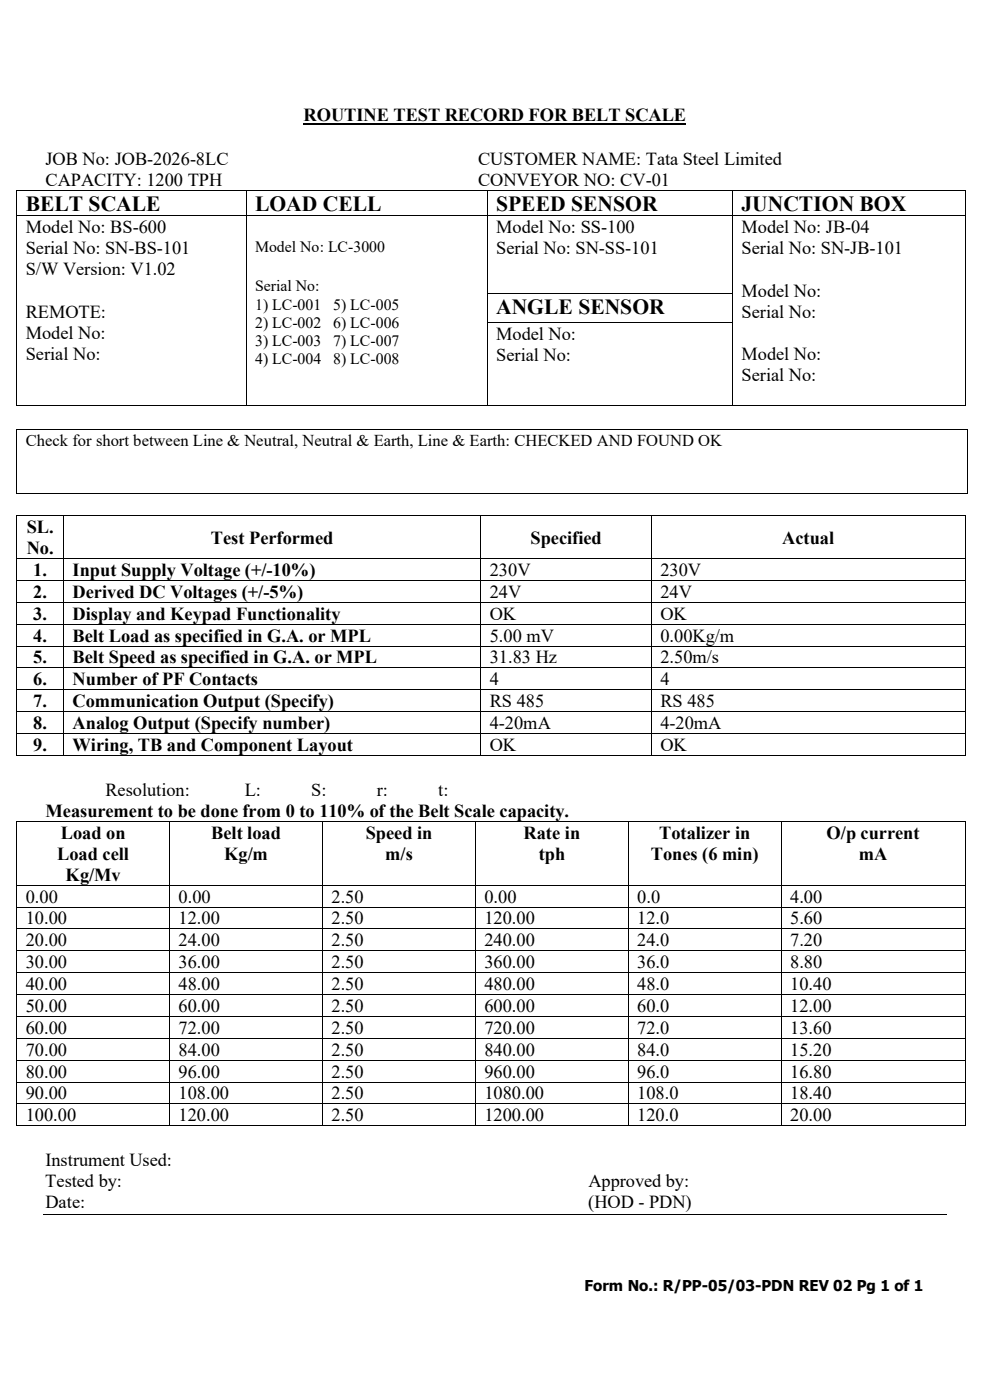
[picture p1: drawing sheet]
<svg xmlns="http://www.w3.org/2000/svg" width="210mm" height="297mm" viewBox="0 0 210 297" stroke-linecap="round" stroke-linejoin="round" font-family="sans-serif">
<defs><g id="words">
<g font-size="4.6">
<text x="5.5" y="44.8">BELT SCALE</text>
<text x="54.1" y="44.8">LOAD CELL</text>
<text x="105.3" y="44.8">SPEED SENSOR</text>
<text x="157.3" y="44.8">JUNCTION BOX</text>
<text x="105.3" y="66.6">ANGLE SENSOR</text>
</g>
<g font-size="3.9">
<text x="64.4" y="25.6">ROUTINE TEST RECORD FOR BELT SCALE</text>
<text x="9.7" y="35">JOB No: JOB-2026-8LC</text>
<text x="101.4" y="35">CUSTOMER NAME: Tata Steel Limited</text>
<text x="9.7" y="39.4">CAPACITY: 1200 TPH</text>
<text x="101.4" y="39.4">CONVEYOR NO: CV-01</text>
<text x="5.5" y="49.5">Model No: BS-600</text>
<text x="5.5" y="54">Serial No: SN-BS-101</text>
<text x="105.3" y="49.5">Model No: SS-100</text>
<text x="105.3" y="54">Serial No: SN-SS-101</text>
<text x="157.3" y="49.5">Model No: JB-04</text>
<text x="157.3" y="54">Serial No: SN-JB-101</text>
<text x="5.5" y="58.4">S/W Version: V1.02</text>
<text x="157.3" y="62.9">Model No:</text>
<text x="5.5" y="67.4">REMOTE:</text>
<text x="5.5" y="71.8">Model No:</text>
<text x="157.3" y="67.4">Serial No:</text>
<text x="5.5" y="76.3">Serial No:</text>
<text x="105.3" y="72.1">Model No:</text>
<text x="105.3" y="76.5">Serial No:</text>
<text x="157.3" y="76.3">Model No:</text>
<text x="157.3" y="80.7">Serial No:</text>
<text x="5.7" y="113.1">SL.</text>
<text x="5.7" y="117.6">No.</text>
<text x="44.8" y="115.3">Test Performed</text>
<text x="112.5" y="115.3">Specified</text>
<text x="165.9" y="115.3">Actual</text>
<text x="7.1" y="122.2">1.</text>
<text x="15.4" y="122.2">Input Supply Voltage (+/-10%)</text>
<text x="103.9" y="122.2">230V</text>
<text x="140.1" y="122.2">230V</text>
<text x="7.1" y="126.8">2.</text>
<text x="7.1" y="131.5">3.</text>
<text x="15.4" y="126.8">Derived DC Voltages (+/-5%)</text>
<text x="15.4" y="131.5">Display and Keypad Functionality</text>
<text x="103.9" y="126.8">24V</text>
<text x="103.9" y="131.5">OK</text>
<text x="140.1" y="126.8">24V</text>
<text x="140.1" y="131.5">OK</text>
<text x="7.1" y="136.1">4.</text>
<text x="15.4" y="136.1">Belt Load as specified in G.A. or MPL</text>
<text x="103.9" y="136.1">5.00 mV</text>
<text x="140.1" y="136.1">0.00Kg/m</text>
<text x="7.1" y="140.7">5.</text>
<text x="15.4" y="140.7">Belt Speed as specified in G.A. or MPL</text>
<text x="103.9" y="140.7">31.83 Hz</text>
<text x="140.1" y="140.7">2.50m/s</text>
<text x="7.1" y="145.4">6.</text>
<text x="15.4" y="145.4">Number of PF Contacts</text>
<text x="103.9" y="145.4">4</text>
<text x="140.1" y="145.4">4</text>
<text x="7.1" y="150">7.</text>
<text x="7.1" y="154.7">8.</text>
<text x="15.4" y="150">Communication Output (Specify)</text>
<text x="15.4" y="154.7">Analog Output (Specify number)</text>
<text x="103.9" y="150">RS 485</text>
<text x="103.9" y="154.7">4-20mA</text>
<text x="140.1" y="150">RS 485</text>
<text x="140.1" y="154.7">4-20mA</text>
<text x="7.1" y="159.3">9.</text>
<text x="15.4" y="159.3">Wiring, TB and Component Layout</text>
<text x="103.9" y="159.3">OK</text>
<text x="140.1" y="159.3">OK</text>
<text x="9.7" y="173.3">Measurement to be done from 0 to 110% of the Belt Scale capacity.</text>
<text x="22.4" y="168.8">Resolution:</text>
<text x="52" y="168.8">L:</text>
<text x="66" y="168.8">S:</text>
<text x="79.9" y="168.8">r:</text>
<text x="93" y="168.8">t:</text>
<text x="12.9" y="177.9">Load on</text>
<text x="44.8" y="177.9">Belt load</text>
<text x="77.6" y="177.9">Speed in</text>
<text x="111.1" y="177.9">Rate in</text>
<text x="139.9" y="177.9">Totalizer in</text>
<text x="175.3" y="177.9">O/p current</text>
<text x="12.1" y="182.4">Load cell</text>
<text x="47.5" y="182.4">Kg/m</text>
<text x="81.7" y="182.4">m/s</text>
<text x="114.3" y="182.4">tph</text>
<text x="138.1" y="182.4">Tones (6 min)</text>
<text x="182.2" y="182.4">mA</text>
<text x="5.5" y="191.5">0.00</text>
<text x="13.9" y="186.8">Kg/Mv</text>
<text x="37.9" y="191.5">0.00</text>
<text x="70.3" y="191.5">2.50</text>
<text x="102.8" y="191.5">0.00</text>
<text x="135.2" y="191.5">0.0</text>
<text x="167.6" y="191.5">4.00</text>
<text x="5.5" y="196.1">10.00</text>
<text x="37.9" y="196.1">12.00</text>
<text x="70.3" y="196.1">2.50</text>
<text x="102.8" y="196.1">120.00</text>
<text x="135.2" y="196.1">12.0</text>
<text x="167.6" y="196.1">5.60</text>
<text x="5.5" y="200.8">20.00</text>
<text x="37.9" y="200.8">24.00</text>
<text x="70.3" y="200.8">2.50</text>
<text x="102.8" y="200.8">240.00</text>
<text x="135.2" y="200.8">24.0</text>
<text x="167.6" y="200.8">7.20</text>
<text x="5.5" y="205.4">30.00</text>
<text x="37.9" y="205.4">36.00</text>
<text x="70.3" y="205.4">2.50</text>
<text x="102.8" y="205.4">360.00</text>
<text x="135.2" y="205.4">36.0</text>
<text x="167.6" y="205.4">8.80</text>
<text x="5.5" y="210">40.00</text>
<text x="5.5" y="214.7">50.00</text>
<text x="37.9" y="210">48.00</text>
<text x="37.9" y="214.7">60.00</text>
<text x="70.3" y="210">2.50</text>
<text x="70.3" y="214.7">2.50</text>
<text x="102.8" y="210">480.00</text>
<text x="102.8" y="214.7">600.00</text>
<text x="135.2" y="210">48.0</text>
<text x="135.2" y="214.7">60.0</text>
<text x="167.6" y="210">10.40</text>
<text x="167.6" y="214.7">12.00</text>
<text x="5.5" y="219.3">60.00</text>
<text x="37.9" y="219.3">72.00</text>
<text x="70.3" y="219.3">2.50</text>
<text x="102.8" y="219.3">720.00</text>
<text x="135.2" y="219.3">72.0</text>
<text x="167.6" y="219.3">13.60</text>
<text x="5.5" y="224">70.00</text>
<text x="37.9" y="224">84.00</text>
<text x="70.3" y="224">2.50</text>
<text x="102.8" y="224">840.00</text>
<text x="135.2" y="224">84.0</text>
<text x="167.6" y="224">15.20</text>
<text x="5.5" y="228.6">80.00</text>
<text x="5.5" y="233.2">90.00</text>
<text x="37.9" y="228.6">96.00</text>
<text x="37.9" y="233.2">108.00</text>
<text x="70.3" y="228.6">2.50</text>
<text x="70.3" y="233.2">2.50</text>
<text x="102.8" y="228.6">960.00</text>
<text x="102.8" y="233.2">1080.00</text>
<text x="135.2" y="228.6">96.0</text>
<text x="135.2" y="233.2">108.0</text>
<text x="167.6" y="228.6">16.80</text>
<text x="167.6" y="233.2">18.40</text>
<text x="5.5" y="237.9">100.00</text>
<text x="37.9" y="237.9">120.00</text>
<text x="70.3" y="237.9">2.50</text>
<text x="102.8" y="237.9">1200.00</text>
<text x="135.2" y="237.9">120.0</text>
<text x="167.6" y="237.9">20.00</text>
<text x="9.6" y="251.8">Tested by:</text>
<text x="9.7" y="247.4">Instrument Used:</text>
<text x="124.8" y="251.8">Approved by:</text>
<text x="9.7" y="256.4">Date:</text>
<text x="124.8" y="256.4">(HOD - PDN)</text>
</g>
<text font-size="3.5" x="5.5" y="94.5">Check for short between Line &amp; Neutral, Neutral &amp; Earth, Line &amp; Earth: CHECKED AND FOUND OK</text>
<g font-size="3.3">
<text x="54.1" y="53.5">Model No: LC-3000</text>
<text x="54.1" y="61.8">Serial No:</text>
<text x="54.1" y="65.7">1) LC-001</text>
<text x="70.7" y="65.7">5) LC-005</text>
<text x="54.1" y="69.5">2) LC-002</text>
<text x="70.7" y="69.5">6) LC-006</text>
<text x="54.1" y="73.4">3) LC-003</text>
<text x="54.1" y="77.3">4) LC-004</text>
<text x="70.7" y="73.4">7) LC-007</text>
<text x="70.7" y="77.3">8) LC-008</text>
</g>
<text font-size="3.2" x="124" y="274">Form No.: R/PP-05/03-PDN REV 02 Pg 1 of 1</text>
</g></defs>
<path d="M64.4 26.2h81.2" fill="none" stroke="#000" stroke-width=".38"/>
<g fill="#000">
<path d="M3.5 40.3h.1v.2h-.1z" fill-rule="evenodd"/>
<path d="M3.5 40.3h.1v.2h-.1z" fill-rule="evenodd"/>
<path d="M3.5 45.7h.1v.2h-.1z" fill-rule="evenodd"/>
<path d="M52.1 40.3h.2v.2h-.2z" fill-rule="evenodd"/>
<path d="M52.1 45.7h.2v.2h-.2z" fill-rule="evenodd"/>
<path d="M103.3 40.3h.1v.2h-.1z" fill-rule="evenodd"/>
<path d="M103.3 45.7h.1v.2h-.1z" fill-rule="evenodd"/>
<path d="M155.4 40.3h.1v.2h-.1z" fill-rule="evenodd"/>
<path d="M155.4 45.7h.1v.2h-.1z" fill-rule="evenodd"/>
<path d="M204.6 40.3h.2v.2h-.2z" fill-rule="evenodd"/>
<path d="M204.6 40.3h.2v.2h-.2z" fill-rule="evenodd"/>
<path d="M204.6 45.7h.2v.2h-.2z" fill-rule="evenodd"/>
<path d="M3.5 62.2h.1v.1h-.1z" fill-rule="evenodd"/>
<path d="M3.5 68.2h.1v.2h-.1z" fill-rule="evenodd"/>
<path d="M52.1 62.2h.2v.1h-.2z" fill-rule="evenodd"/>
<path d="M52.1 68.2h.2v.2h-.2z" fill-rule="evenodd"/>
<path d="M103.3 62.2h.1v.1h-.1z" fill-rule="evenodd"/>
<path d="M103.3 68.2h.1v.2h-.1z" fill-rule="evenodd"/>
<path d="M155.4 62.2h.1v.1h-.1z" fill-rule="evenodd"/>
<path d="M155.4 68.2h.1v.2h-.1z" fill-rule="evenodd"/>
<path d="M204.6 62.2h.2v.1h-.2z" fill-rule="evenodd"/>
<path d="M204.6 68.2h.2v.2h-.2z" fill-rule="evenodd"/>
<path d="M3.5 86h.1v.2h-.1z" fill-rule="evenodd"/>
<path d="M3.5 86h.1v.2h-.1z" fill-rule="evenodd"/>
<path d="M3.5 91.1h.1v.1h-.1z" fill-rule="evenodd"/>
<path d="M3.5 91.1h.1v.1h-.1z" fill-rule="evenodd"/>
<path d="M52.1 86h.2v.2h-.2z" fill-rule="evenodd"/>
<path d="M103.3 86h.1v.2h-.1z" fill-rule="evenodd"/>
<path d="M155.4 86h.1v.2h-.1z" fill-rule="evenodd"/>
<path d="M204.6 86h.2v.2h-.2z" fill-rule="evenodd"/>
<path d="M204.6 86h.2v.2h-.2z" fill-rule="evenodd"/>
<path d="M205.1 91.1h.1v.1h-.1z" fill-rule="evenodd"/>
<path d="M205.1 91.1h.1v.1h-.1z" fill-rule="evenodd"/>
<path d="M3.5 104.7h.1v.2h-.1z" fill-rule="evenodd"/>
<path d="M3.5 104.7h.1v.2h-.1z" fill-rule="evenodd"/>
<path d="M3.5 109.3h.1v.2h-.1z" fill-rule="evenodd"/>
<path d="M3.5 109.3h.1v.2h-.1z" fill-rule="evenodd"/>
<path d="M3.5 118.4h.1v.2h-.1z" fill-rule="evenodd"/>
<path d="M13.4 109.3h.2v.2h-.2z" fill-rule="evenodd"/>
<path d="M13.4 118.4h.2v.2h-.2z" fill-rule="evenodd"/>
<path d="M101.9 109.3h.2v.2h-.2z" fill-rule="evenodd"/>
<path d="M101.9 118.4h.2v.2h-.2z" fill-rule="evenodd"/>
<path d="M138.1 109.3h.2v.2h-.2z" fill-rule="evenodd"/>
<path d="M138.1 118.4h.2v.2h-.2z" fill-rule="evenodd"/>
<path d="M204.6 109.3h.2v.2h-.2z" fill-rule="evenodd"/>
<path d="M204.6 109.3h.2v.2h-.2z" fill-rule="evenodd"/>
<path d="M204.6 118.4h.2v.2h-.2z" fill-rule="evenodd"/>
<path d="M205.1 104.7h.1v.2h-.1z" fill-rule="evenodd"/>
<path d="M205.1 104.7h.1v.2h-.1z" fill-rule="evenodd"/>
<path d="M3.5 123.1h.1v.1h-.1z" fill-rule="evenodd"/>
<path d="M3.5 127.7h.1v.2h-.1z" fill-rule="evenodd"/>
<path d="M3.5 132.4h.1v.1h-.1z" fill-rule="evenodd"/>
<path d="M3.5 137h.1v.1h-.1z" fill-rule="evenodd"/>
<path d="M13.4 123.1h.2v.1h-.2z" fill-rule="evenodd"/>
<path d="M13.4 127.7h.2v.2h-.2z" fill-rule="evenodd"/>
<path d="M13.4 132.4h.2v.1h-.2z" fill-rule="evenodd"/>
<path d="M13.4 137h.2v.1h-.2z" fill-rule="evenodd"/>
<path d="M101.9 123.1h.2v.1h-.2z" fill-rule="evenodd"/>
<path d="M101.9 127.7h.2v.2h-.2z" fill-rule="evenodd"/>
<path d="M101.9 132.4h.2v.1h-.2z" fill-rule="evenodd"/>
<path d="M101.9 137h.2v.1h-.2z" fill-rule="evenodd"/>
<path d="M138.1 123.1h.2v.1h-.2z" fill-rule="evenodd"/>
<path d="M138.1 127.7h.2v.2h-.2z" fill-rule="evenodd"/>
<path d="M138.1 132.4h.2v.1h-.2z" fill-rule="evenodd"/>
<path d="M138.1 137h.2v.1h-.2z" fill-rule="evenodd"/>
<path d="M204.6 123.1h.2v.1h-.2z" fill-rule="evenodd"/>
<path d="M204.6 127.7h.2v.2h-.2z" fill-rule="evenodd"/>
<path d="M204.6 132.4h.2v.1h-.2z" fill-rule="evenodd"/>
<path d="M204.6 137h.2v.1h-.2z" fill-rule="evenodd"/>
<path d="M3.5 141.6h.1v.2h-.1z" fill-rule="evenodd"/>
<path d="M3.5 146.2h.1v.2h-.1z" fill-rule="evenodd"/>
<path d="M3.5 150.9h.1v.2h-.1z" fill-rule="evenodd"/>
<path d="M3.5 155.6h.1v.1h-.1z" fill-rule="evenodd"/>
<path d="M13.4 141.6h.2v.2h-.2z" fill-rule="evenodd"/>
<path d="M13.4 146.2h.2v.2h-.2z" fill-rule="evenodd"/>
<path d="M13.4 150.9h.2v.2h-.2z" fill-rule="evenodd"/>
<path d="M13.4 155.6h.2v.1h-.2z" fill-rule="evenodd"/>
<path d="M101.9 141.6h.2v.2h-.2z" fill-rule="evenodd"/>
<path d="M101.9 146.2h.2v.2h-.2z" fill-rule="evenodd"/>
<path d="M101.9 150.9h.2v.2h-.2z" fill-rule="evenodd"/>
<path d="M101.9 155.6h.2v.1h-.2z" fill-rule="evenodd"/>
<path d="M138.1 141.6h.2v.2h-.2z" fill-rule="evenodd"/>
<path d="M138.1 146.2h.2v.2h-.2z" fill-rule="evenodd"/>
<path d="M138.1 150.9h.2v.2h-.2z" fill-rule="evenodd"/>
<path d="M138.1 155.6h.2v.1h-.2z" fill-rule="evenodd"/>
<path d="M204.6 141.6h.2v.2h-.2z" fill-rule="evenodd"/>
<path d="M204.6 146.2h.2v.2h-.2z" fill-rule="evenodd"/>
<path d="M204.6 150.9h.2v.2h-.2z" fill-rule="evenodd"/>
<path d="M204.6 155.6h.2v.1h-.2z" fill-rule="evenodd"/>
<path d="M3.5 160.2h.1v.1h-.1z" fill-rule="evenodd"/>
<path d="M3.5 160.2h.1v.1h-.1z" fill-rule="evenodd"/>
<path d="M3.5 174.1h.1v.2h-.1z" fill-rule="evenodd"/>
<path d="M3.5 174.1h.1v.2h-.1z" fill-rule="evenodd"/>
<path d="M13.4 160.2h.2v.1h-.2z" fill-rule="evenodd"/>
<path d="M35.9 174.1h.2v.2h-.2z" fill-rule="evenodd"/>
<path d="M68.3 174.1h.2v.2h-.2z" fill-rule="evenodd"/>
<path d="M100.8 174.1h.1v.2h-.1z" fill-rule="evenodd"/>
<path d="M101.9 160.2h.2v.1h-.2z" fill-rule="evenodd"/>
<path d="M133.2 174.1h.2v.2h-.2z" fill-rule="evenodd"/>
<path d="M138.1 160.2h.2v.1h-.2z" fill-rule="evenodd"/>
<path d="M165.6 174.1h.2v.2h-.2z" fill-rule="evenodd"/>
<path d="M204.6 160.2h.2v.1h-.2z" fill-rule="evenodd"/>
<path d="M204.6 160.2h.2v.1h-.2z" fill-rule="evenodd"/>
<path d="M204.6 174.1h.2v.2h-.2z" fill-rule="evenodd"/>
<path d="M204.6 174.1h.2v.2h-.2z" fill-rule="evenodd"/>
<path d="M3.5 187.7h.1v.2h-.1z" fill-rule="evenodd"/>
<path d="M3.5 192.3h.1v.2h-.1z" fill-rule="evenodd"/>
<path d="M3.5 197h.1v.2h-.1z" fill-rule="evenodd"/>
<path d="M35.9 187.7h.2v.2h-.2z" fill-rule="evenodd"/>
<path d="M35.9 192.3h.2v.2h-.2z" fill-rule="evenodd"/>
<path d="M35.9 197h.2v.2h-.2z" fill-rule="evenodd"/>
<path d="M68.3 187.7h.2v.2h-.2z" fill-rule="evenodd"/>
<path d="M68.3 192.3h.2v.2h-.2z" fill-rule="evenodd"/>
<path d="M68.3 197h.2v.2h-.2z" fill-rule="evenodd"/>
<path d="M100.8 187.7h.1v.2h-.1z" fill-rule="evenodd"/>
<path d="M100.8 192.3h.1v.2h-.1z" fill-rule="evenodd"/>
<path d="M100.8 197h.1v.2h-.1z" fill-rule="evenodd"/>
<path d="M133.2 187.7h.2v.2h-.2z" fill-rule="evenodd"/>
<path d="M133.2 192.3h.2v.2h-.2z" fill-rule="evenodd"/>
<path d="M133.2 197h.2v.2h-.2z" fill-rule="evenodd"/>
<path d="M165.6 187.7h.2v.2h-.2z" fill-rule="evenodd"/>
<path d="M165.6 192.3h.2v.2h-.2z" fill-rule="evenodd"/>
<path d="M165.6 197h.2v.2h-.2z" fill-rule="evenodd"/>
<path d="M204.6 187.7h.2v.2h-.2z" fill-rule="evenodd"/>
<path d="M204.6 192.3h.2v.2h-.2z" fill-rule="evenodd"/>
<path d="M204.6 197h.2v.2h-.2z" fill-rule="evenodd"/>
<path d="M3.5 201.6h.1v.2h-.1z" fill-rule="evenodd"/>
<path d="M3.5 206.3h.1v.1h-.1z" fill-rule="evenodd"/>
<path d="M3.5 210.9h.1v.2h-.1z" fill-rule="evenodd"/>
<path d="M3.5 215.5h.1v.2h-.1z" fill-rule="evenodd"/>
<path d="M35.9 201.6h.2v.2h-.2z" fill-rule="evenodd"/>
<path d="M35.9 206.3h.2v.1h-.2z" fill-rule="evenodd"/>
<path d="M35.9 210.9h.2v.2h-.2z" fill-rule="evenodd"/>
<path d="M35.9 215.5h.2v.2h-.2z" fill-rule="evenodd"/>
<path d="M68.3 201.6h.2v.2h-.2z" fill-rule="evenodd"/>
<path d="M68.3 206.3h.2v.1h-.2z" fill-rule="evenodd"/>
<path d="M68.3 210.9h.2v.2h-.2z" fill-rule="evenodd"/>
<path d="M68.3 215.5h.2v.2h-.2z" fill-rule="evenodd"/>
<path d="M100.8 201.6h.1v.2h-.1z" fill-rule="evenodd"/>
<path d="M100.8 206.3h.1v.1h-.1z" fill-rule="evenodd"/>
<path d="M100.8 210.9h.1v.2h-.1z" fill-rule="evenodd"/>
<path d="M100.8 215.5h.1v.2h-.1z" fill-rule="evenodd"/>
<path d="M133.2 201.6h.2v.2h-.2z" fill-rule="evenodd"/>
<path d="M133.2 206.3h.2v.1h-.2z" fill-rule="evenodd"/>
<path d="M133.2 210.9h.2v.2h-.2z" fill-rule="evenodd"/>
<path d="M133.2 215.5h.2v.2h-.2z" fill-rule="evenodd"/>
<path d="M165.6 201.6h.2v.2h-.2z" fill-rule="evenodd"/>
<path d="M165.6 206.3h.2v.1h-.2z" fill-rule="evenodd"/>
<path d="M165.6 210.9h.2v.2h-.2z" fill-rule="evenodd"/>
<path d="M165.6 215.5h.2v.2h-.2z" fill-rule="evenodd"/>
<path d="M204.6 201.6h.2v.2h-.2z" fill-rule="evenodd"/>
<path d="M204.6 206.3h.2v.1h-.2z" fill-rule="evenodd"/>
<path d="M204.6 210.9h.2v.2h-.2z" fill-rule="evenodd"/>
<path d="M204.6 215.5h.2v.2h-.2z" fill-rule="evenodd"/>
<path d="M3.5 220.2h.1v.2h-.1z" fill-rule="evenodd"/>
<path d="M3.5 224.8h.1v.2h-.1z" fill-rule="evenodd"/>
<path d="M3.5 229.5h.1v.2h-.1z" fill-rule="evenodd"/>
<path d="M3.5 234.1h.1v.2h-.1z" fill-rule="evenodd"/>
<path d="M3.5 238.8h.1v.1h-.1z" fill-rule="evenodd"/>
<path d="M3.5 238.8h.1v.1h-.1z" fill-rule="evenodd"/>
<path d="M35.9 220.2h.2v.2h-.2z" fill-rule="evenodd"/>
<path d="M35.9 224.8h.2v.2h-.2z" fill-rule="evenodd"/>
<path d="M35.9 229.5h.2v.2h-.2z" fill-rule="evenodd"/>
<path d="M35.9 234.1h.2v.2h-.2z" fill-rule="evenodd"/>
<path d="M35.9 238.8h.2v.1h-.2z" fill-rule="evenodd"/>
<path d="M68.3 220.2h.2v.2h-.2z" fill-rule="evenodd"/>
<path d="M68.3 224.8h.2v.2h-.2z" fill-rule="evenodd"/>
<path d="M68.3 229.5h.2v.2h-.2z" fill-rule="evenodd"/>
<path d="M68.3 234.1h.2v.2h-.2z" fill-rule="evenodd"/>
<path d="M68.3 238.8h.2v.1h-.2z" fill-rule="evenodd"/>
<path d="M100.8 220.2h.1v.2h-.1z" fill-rule="evenodd"/>
<path d="M100.8 224.8h.1v.2h-.1z" fill-rule="evenodd"/>
<path d="M100.8 229.5h.1v.2h-.1z" fill-rule="evenodd"/>
<path d="M100.8 234.1h.1v.2h-.1z" fill-rule="evenodd"/>
<path d="M100.8 238.8h.1v.1h-.1z" fill-rule="evenodd"/>
<path d="M133.2 220.2h.2v.2h-.2z" fill-rule="evenodd"/>
<path d="M133.2 224.8h.2v.2h-.2z" fill-rule="evenodd"/>
<path d="M133.2 229.5h.2v.2h-.2z" fill-rule="evenodd"/>
<path d="M133.2 234.1h.2v.2h-.2z" fill-rule="evenodd"/>
<path d="M133.2 238.8h.2v.1h-.2z" fill-rule="evenodd"/>
<path d="M165.6 220.2h.2v.2h-.2z" fill-rule="evenodd"/>
<path d="M165.6 224.8h.2v.2h-.2z" fill-rule="evenodd"/>
<path d="M165.6 229.5h.2v.2h-.2z" fill-rule="evenodd"/>
<path d="M165.6 234.1h.2v.2h-.2z" fill-rule="evenodd"/>
<path d="M165.6 238.8h.2v.1h-.2z" fill-rule="evenodd"/>
<path d="M204.6 220.2h.2v.2h-.2z" fill-rule="evenodd"/>
<path d="M204.6 224.8h.2v.2h-.2z" fill-rule="evenodd"/>
<path d="M204.6 229.5h.2v.2h-.2z" fill-rule="evenodd"/>
<path d="M204.6 234.1h.2v.2h-.2z" fill-rule="evenodd"/>
<path d="M204.6 238.8h.2v.1h-.2z" fill-rule="evenodd"/>
<path d="M204.6 238.8h.2v.1h-.2z" fill-rule="evenodd"/>
</g>
<g fill="none" stroke="#000" stroke-width=".21">
<path d="M3.6 40.5v5.2M3.6 45.9v16.3M3.6 40.4h48.5M3.6 45.8h48.5M52.2 40.5v5.2M52.2 45.9v16.3M52.3 40.4h51M52.3 45.8h51M103.4 40.5v5.2M103.4 45.9v16.3M103.4 40.4h52M103.4 45.8h52"/>
<path d="M155.4 40.5v5.2M155.4 45.9v16.3M155.5 40.4h49.1M155.5 45.8h49.1M204.7 40.5v5.2M204.7 45.9v16.3M3.6 62.3v5.9M3.6 68.4v17.6M52.2 62.3v5.9M52.2 68.4v17.6M103.4 62.3v5.9M103.4 68.4v17.6"/>
<path d="M103.4 62.2h52M103.4 68.3h52M155.4 62.3v5.9M155.4 68.4v17.6M204.7 62.3v5.9M204.7 68.4v17.6M3.6 91.2v13.5M3.6 86.1h48.5M3.6 91.2h201.5M52.3 86.1h51M103.4 86.1h52M155.5 86.1h49.1"/>
<path d="M205.1 91.2v13.5M3.6 109.5v8.9M3.6 118.6v4.5M3.6 104.8h201.5M3.6 109.4h9.8M3.6 118.5h9.8M13.5 109.5v8.9M13.5 118.6v4.5M13.6 109.4h88.3M13.6 118.5h88.3M102 109.5v8.9M102 118.6v4.5"/>
<path d="M102.1 109.4h36M102.1 118.5h36M138.2 109.5v8.9M138.2 118.6v4.5M138.3 109.4h66.3M138.3 118.5h66.3M204.7 109.5v8.9M204.7 118.6v4.5M3.6 123.2v4.5M3.6 127.9v4.5M3.6 132.5v4.5M3.6 137.1v4.5"/>
<path d="M3.6 123.2h9.8M3.6 127.8h9.8M3.6 132.4h9.8M3.6 137.1h9.8M13.5 123.2v4.5M13.5 127.9v4.5M13.5 132.5v4.5M13.5 137.1v4.5M13.6 123.2h88.3M13.6 127.8h88.3M13.6 132.4h88.3M13.6 137.1h88.3"/>
<path d="M102 123.2v4.5M102 127.9v4.5M102 132.5v4.5M102 137.1v4.5M102.1 123.2h36M102.1 127.8h36M102.1 132.4h36M102.1 137.1h36M138.2 123.2v4.5M138.2 127.9v4.5M138.2 132.5v4.5M138.2 137.1v4.5"/>
<path d="M138.3 123.2h66.3M138.3 127.8h66.3M138.3 132.4h66.3M138.3 137.1h66.3M204.7 123.2v4.5M204.7 127.9v4.5M204.7 132.5v4.5M204.7 137.1v4.5M3.6 141.8v4.4M3.6 146.4v4.5M3.6 151.1v4.5M3.6 155.7v4.5"/>
<path d="M3.6 141.7h9.8M3.6 146.3h9.8M3.6 151h9.8M3.6 155.6h9.8M13.5 141.8v4.4M13.5 146.4v4.5M13.5 151.1v4.5M13.5 155.7v4.5M13.6 141.7h88.3M13.6 146.3h88.3M13.6 151h88.3M13.6 155.6h88.3"/>
<path d="M102 141.8v4.4M102 146.4v4.5M102 151.1v4.5M102 155.7v4.5M102.1 141.7h36M102.1 146.3h36M102.1 151h36M102.1 155.6h36M138.2 141.8v4.4M138.2 146.4v4.5M138.2 151.1v4.5M138.2 155.7v4.5"/>
<path d="M138.3 141.7h66.3M138.3 146.3h66.3M138.3 151h66.3M138.3 155.6h66.3M204.7 141.8v4.4M204.7 146.4v4.5M204.7 151.1v4.5M204.7 155.7v4.5M3.6 174.3v13.4M3.6 160.3h9.8M3.6 174.2h32.3M13.6 160.3h88.3"/>
<path d="M36 174.3v13.4M36.1 174.2h32.2M68.4 174.3v13.4M68.5 174.2h32.3M100.9 174.3v13.4M100.9 174.2h32.3M102.1 160.3h36M133.3 174.3v13.4M133.4 174.2h32.2M138.3 160.3h66.3M165.7 174.3v13.4M165.8 174.2h38.8"/>
<path d="M204.7 174.3v13.4M3.6 187.9v4.4M3.6 192.5v4.5M3.6 197.2v4.4M3.6 187.8h32.3M3.6 192.4h32.3M3.6 197.1h32.3M36 187.9v4.4M36 192.5v4.5M36 197.2v4.4M36.1 187.8h32.2M36.1 192.4h32.2"/>
<path d="M36.1 197.1h32.2M68.4 187.9v4.4M68.4 192.5v4.5M68.4 197.2v4.4M68.5 187.8h32.3M68.5 192.4h32.3M68.5 197.1h32.3M100.9 187.9v4.4M100.9 192.5v4.5M100.9 197.2v4.4M100.9 187.8h32.3M100.9 192.4h32.3"/>
<path d="M100.9 197.1h32.3M133.3 187.9v4.4M133.3 192.5v4.5M133.3 197.2v4.4M133.4 187.8h32.2M133.4 192.4h32.2M133.4 197.1h32.2M165.7 187.9v4.4M165.7 192.5v4.5M165.7 197.2v4.4M165.8 187.8h38.8M165.8 192.4h38.8"/>
<path d="M165.8 197.1h38.8M204.7 187.9v4.4M204.7 192.5v4.5M204.7 197.2v4.4M3.6 201.8v4.5M3.6 206.4v4.5M3.6 211.1v4.4M3.6 215.7v4.5M3.6 201.7h32.3M3.6 206.4h32.3M3.6 211h32.3M3.6 215.6h32.3"/>
<path d="M36 201.8v4.5M36 206.4v4.5M36 211.1v4.4M36 215.7v4.5M36.1 201.7h32.2M36.1 206.4h32.2M36.1 211h32.2M36.1 215.6h32.2M68.4 201.8v4.5M68.4 206.4v4.5M68.4 211.1v4.4M68.4 215.7v4.5"/>
<path d="M68.5 201.7h32.3M68.5 206.4h32.3M68.5 211h32.3M68.5 215.6h32.3M100.9 201.8v4.5M100.9 206.4v4.5M100.9 211.1v4.4M100.9 215.7v4.5M100.9 201.7h32.3M100.9 206.4h32.3M100.9 211h32.3M100.9 215.6h32.3"/>
<path d="M133.3 201.8v4.5M133.3 206.4v4.5M133.3 211.1v4.4M133.3 215.7v4.5M133.4 201.7h32.2M133.4 206.4h32.2M133.4 211h32.2M133.4 215.6h32.2M165.7 201.8v4.5M165.7 206.4v4.5M165.7 211.1v4.4M165.7 215.7v4.5"/>
<path d="M165.8 201.7h38.8M165.8 206.4h38.8M165.8 211h38.8M165.8 215.6h38.8M204.7 201.8v4.5M204.7 206.4v4.5M204.7 211.1v4.4M204.7 215.7v4.5M3.6 220.4v4.4M3.6 225v4.5M3.6 229.7v4.4M3.6 234.3v4.5"/>
<path d="M3.6 220.3h32.3M3.6 224.9h32.3M3.6 229.6h32.3M3.6 234.2h32.3M3.6 238.8h32.3M36 220.4v4.4M36 225v4.5M36 229.7v4.4M36 234.3v4.5M36.1 220.3h32.2M36.1 224.9h32.2M36.1 229.6h32.2"/>
<path d="M36.1 234.2h32.2M36.1 238.8h32.2M68.4 220.4v4.4M68.4 225v4.5M68.4 229.7v4.4M68.4 234.3v4.5M68.5 220.3h32.3M68.5 224.9h32.3M68.5 229.6h32.3M68.5 234.2h32.3M68.5 238.8h32.3M100.9 220.4v4.4"/>
<path d="M100.9 225v4.5M100.9 229.7v4.4M100.9 234.3v4.5M100.9 220.3h32.3M100.9 224.9h32.3M100.9 229.6h32.3M100.9 234.2h32.3M100.9 238.8h32.3M133.3 220.4v4.4M133.3 225v4.5M133.3 229.7v4.4M133.3 234.3v4.5"/>
<path d="M133.4 220.3h32.2M133.4 224.9h32.2M133.4 229.6h32.2M133.4 234.2h32.2M133.4 238.8h32.2M165.7 220.4v4.4M165.7 225v4.5M165.7 229.7v4.4M165.7 234.3v4.5M165.8 220.3h38.8M165.8 224.9h38.8M165.8 229.6h38.8"/>
<path d="M165.8 234.2h38.8M165.8 238.8h38.8M204.7 220.4v4.4M204.7 225v4.5M204.7 229.7v4.4M204.7 234.3v4.5M9.1 257.6h191.8"/>
</g>
<use href="#words"/>
</svg>
